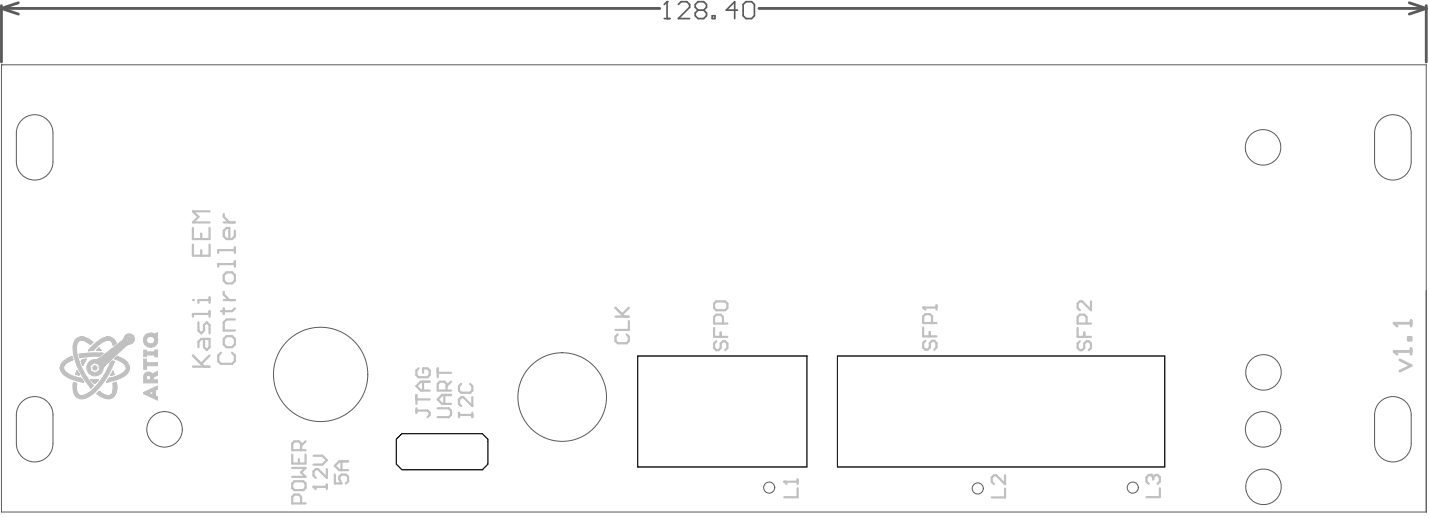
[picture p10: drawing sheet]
<svg xmlns="http://www.w3.org/2000/svg" width="429mm" height="155mm" viewBox="0 0 429 155" stroke-linecap="round" stroke-linejoin="round" font-family="sans-serif">
<g fill="none" stroke="#5a5a5a" stroke-width=".3">
<path d="M.4 19.4h.1M.4 19.4h427.4v134h-427.4zM4.9 39.9v8.6M15.9 39.9v8.6M412.3 39.9v8.6M423.3 39.9v8.6M242 106.7h.1M242 106.7h-50.7v33.2M242 106.7v33.2h-50.7M251.2 106.7h98.2v33.2h-98.2zM4.9 124.3v8.6M15.9 124.3v8.6"/>
<path d="M118.9 131.6l1.6-1.6h24.2l1.6 1.6v7.5l-1.6 1.7h-24.2l-1.6-1.7zM191.3 139.9h.1M412.3 124.3v8.6M423.3 124.3v8.6M144.7 140.8h.1"/>
</g>
<path d="M.4 1.7v16.9M.4 2.5l5.1 1.7M.4 2.5h197.5M5.5 .8l-5.1 1.7M227.6 2.5h200.2M422.7 .8l5.1 1.7M427.8 2.5l-5.1 1.7M427.8 1.7v16.9" fill="none" stroke="#5a5a5a" stroke-width=".84"/>
<path d="M199.2 5.6h1.7M200.1 .5v5.1" fill="none" stroke="#5a5a5a" stroke-width=".51"/>
<circle cx="200.1" cy=".5" r=".25" fill="#5a5a5a"/>
<path d="M200.1 .5l-.9 .8M203.5 1.3l.8-.8h1.7l.8 .8v.9l-3.3 3.4h3.3M209.4 3l-.9 .9v.8l.9 .9h1.7l.8-.9v-.8l-.8-.9M209.4 3l-.9-.8v-.9l.9-.8h1.7l.8 .8v.9l-.8 .8M209.4 3h1.7M213.6 4.7h.9v.9h-.9zM221.2 3h-3.4l2.6-2.5v5.1M222.9 1.3l.8-.8h1.7l.9 .8v3.4l-.9 .9h-1.7l-.8-.9z" fill="none" stroke="#5a5a5a" stroke-width=".51"/>
<g fill="none" stroke="#5a5a5a" stroke-width=".3">
<path d="M4.9 39.9a5.5 5.5 0 0 1 5.5-5.5 5.5 5.5 0 0 1 5.5 5.5M412.3 39.9a5.5 5.5 0 0 1 5.5-5.5 5.5 5.5 0 0 1 5.5 5.5M4.9 48.5a5.5 5.5 0 0 0 5.5 5.5 5.5 5.5 0 0 0 5.5-5.5M373.6 45.2a5.3 5.3 0 0 1 6.7-6.2 5.3 5.3 0 0 1 2.5 8.7 5.3 5.3 0 0 1-8.9-1.6l-.3-.8M412.3 48.5a5.5 5.5 0 0 0 5.5 5.5 5.5 5.5 0 0 0 5.5-5.5M373.8 112.6a5.3 5.3 0 0 1 6.6-6.1 5.3 5.3 0 0 1 2.5 8.6 5.3 5.3 0 0 1-8.9-1.5l-.2-.9M4.9 124.3a5.5 5.5 0 0 1 5.5-5.5 5.5 5.5 0 0 1 5.5 5.5M4.9 132.9a5.5 5.5 0 0 0 5.5 5.5 5.5 5.5 0 0 0 5.5-5.5M412.3 124.3a5.5 5.5 0 0 1 5.5-5.5 5.5 5.5 0 0 1 5.5 5.5M412.3 132.9a5.5 5.5 0 0 0 5.5 5.5 5.5 5.5 0 0 0 5.5-5.5M373.8 146.9a5.3 5.3 0 0 1 6.6-6.2 5.3 5.3 0 0 1 2.5 8.7 5.3 5.3 0 0 1-8.9-1.6l-.2-.8"/>
<circle cx="96.2" cy="112.2" r="14.1"/>
<circle cx="168.6" cy="119" r="13.3"/>
<circle cx="49.4" cy="128.7" r="5.3"/>
<circle cx="378.9" cy="128.7" r="5.3"/>
<circle cx="230.7" cy="146.1" r="1.66"/>
<circle cx="293.3" cy="146.4" r="1.66"/>
<circle cx="339.8" cy="146.1" r="1.66"/>
</g>
<g fill="#c0c0c0">
<path d="M23.2 111.2l.3 .4v.6h-.6z"/>
<path d="M24.5 107.9l1.4-.3-1 2z"/>
<path d="M28.2 109.7l.7 .1 .2 .4-.2 .5-.4 .2-.4-.3-.3-.4z"/>
<path d="M33.8 111.4l.5 .8-1 .2z"/>
<path d="M43.6 111.8a1.51 1.51 0 0 1 2.1 .3l1.5-.8v1.1l-1.1 .7-.1 .7h1.2v1h-4.1v-1h2v-.9l-.2-.4-.4-.1-.6 .5v.9h-.8v-1.3z"/>
<path d="M43.1 107.6h.8v1.1h3.3v.9h-3.3v1.1h-.8z"/>
<path d="M43.1 104.9h.8v.5h2.5v-.5h.8v2h-.8v-.5h-2.5v.5h-.8z"/>
<path d="M43.5 100.6a2.4 2.4 0 0 1 2.9-.5l.8-.4-.1 1.1a2.18 2.18 0 0 1-1.3 3.2 2.18 2.18 0 0 1-2.8-2.1h1a1.21 1.21 0 0 0 1.5 1.1 1.21 1.21 0 0 0 .7-1.6 1.24 1.24 0 0 0-1.3-.6 1.24 1.24 0 0 0-.9 1.1h-1z"/>
<path d="M43 117.6l4.2-1.9v.9l-.6 .3v1l-.8 .4v-1.1l-1.3 .6 1.3 .5 .8-.4v.7l.6 .3v1l-4.2-1.9z"/>
<path d="M27.3 113.7l2.1 .1-.8 .9-.6-.1z"/>
<path d="M29.7 117.3l1 .6 1.4 .6h.7l.7-.4 .3-.7 .1-2.5 1-.3 .1 1.8-.3 1.5a2.55 2.55 0 0 1-3.7 1.3l-1.9-1.2z"/>
<path d="M29.7 104.2l.5 .8-1.2-.1z"/>
<path d="M28.1 103.3l2.3-1.7 1.7-.6a2.36 2.36 0 0 1 2.7 1.9l-.8 .6-.3-.8-.7-.7a4.8 4.8 0 0 0-4.1 2l-1.1 1h-1.2z"/>
<path d="M18.2 109.2l2.3-2 1.1-.4 .2 .2v.8h-.2l-.6 .5h-.4l-1.2 1-.3 .5v.9l1 1.2h.3l.6 .5h.6l.5 .5 1.8 .2 .5 .4 .5 .6v.4h-.6l-.3-.3h-1.2l-.4-.4-1.4-.2-.6-.6h-.4l-1.8-1.8z"/>
<path d="M34.4 107.5l.8-.7a4.2 4.2 0 0 1 3.6 3.7l-.3 .9a8.4 8.4 0 0 1-6.4 3l.6-1a7.4 7.4 0 0 0 5-2.6l.1-.7a4.7 4.7 0 0 0-3.4-2.6z"/>
<path d="M26.9 108.3l1.2-.5 .1 .9-1.2 1 .3 1.5 1.4 .6 1.2-1-.2-1.6-1.5-.5-.1-.9h.8l.9-.4 7-5.4 1-1.6 1.3-.4 .9 .6 .3 1-.6 .3-.1-1-1-.3-.7 .6 .1 1 1 .3 1.3-.9a1.92 1.92 0 0 1-2 1.7l-7.4 7a2.46 2.46 0 0 1-1.6 2.2 2.46 2.46 0 0 1-2.7-.7l-.5-1.6 .1-.9z"/>
<path d="M23.8 106.2l4.2-.5 2.9 .2-1.1 .8-5.8 .5z"/>
<path d="M22.1 114.6l.9 .3a3.1 3.1 0 0 0 1 3.6h1.4a18.6 18.6 0 0 0 7.7-9.8l.6-.6 .6 .3a19.9 19.9 0 0 1-7.2 10.2l-1.8 .8a2.51 2.51 0 0 1-3.3-2.4z"/>
<path d="M23.2 101.3l1.6-.3 1.1 .3 2 1.2-.8 .6-1.4-.8-1.2-.3-1 .3-.4 .7-.2 1.3a19.4 19.4 0 0 0 5 11.2l-.6 .7a24.2 24.2 0 0 1-5.2-10 4.7 4.7 0 0 1 1.1-4.9z"/>
<circle cx="38.8" cy="101.6" r=".64"/>
</g>
<path d="M191.3 106.7h50.7v33.2h-50.7zM251.2 106.7h98.2v33.2h-98.2zM118.9 131.6l1.6-1.6h24.2l1.6 1.6v7.5l-1.6 1.7h-24.2l-1.6-1.7z" fill="none" stroke="#000" stroke-width=".3"/>
<g fill="none" stroke="#c0c0c0" stroke-width=".33">
<path d="M18.1 110v.5M21.1 107l-1.1 .6M21.2 107h-.1M21.4 106.9l-.2 .1M21.4 106.9l.2-.1 .2 1-.2 .1M21.4 106.9h.1M21.6 107.9l-1 .5M21.6 107.9h.1M21.9 116.1h.1M22 115.6l-.1 .1M22 103.9v.1M22 115.2v.1"/>
<path d="M22 114.9v.1M22.1 114.6l-.1 .6M23.3 111.4l.3 .7M23.6 112v.1M23.6 112.1h.1M23.6 112.4v.1M24.2 114.4h.1M24.3 114.4h.8M24.4 114.4h.1M24.6 114.4h.1M24.6 113.8l.1 .1M24.7 113.9l.3 .4"/>
<path d="M24.9 114.5h.1M25 114.3h.1M25 114.3l.1 .1M25 114.4h.1M27 115.9v.1M27 116h.1M27.1 116h.1M27.1 116l.1 .1M27.1 116.1h.1M27.2 116.2h.1M27.3 113.7v.1M27.3 113.8l.1 .1"/>
<path d="M27.3 113.8h.1M27.4 113.9h.1M27.4 113.9l.5 .6M27.9 115.5h.1M27.9 115.5l-.7 .6M28.4 114.7h.1M29.2 114.1l-.4 .5"/>
</g>
<circle cx="23.6" cy="112" r=".17" fill="#c0c0c0"/>
<g fill="none" stroke="#c0c0c0" stroke-width=".33">
<path d="M23 115.3v.1M23 115.1h.1M23 114.9l-.1 .7M24.4 108.4l.4 .9M24.7 109.2v.1M24.8 109.3h.1M24.8 109.4v.1M24.8 109.5h.1M25.6 107.7l-.8 .1M25.6 107.7l.3-.1-1.1 1.9M25.6 107.7l-.8 1.8M26.6 105h.1"/>
<path d="M26.7 104.9h.1M26.7 104.8l-.1 .2M26.8 104.8h-.1M26.9 104.6l-.1 .2"/>
</g>
<path d="M28.2 108.7l-1.2 1" fill="none" stroke="#c0c0c0" stroke-width=".3"/>
<circle cx="26.6" cy="105" r=".17" fill="#c0c0c0"/>
<g fill="none" stroke="#c0c0c0" stroke-width=".33">
<path d="M23 114.9l-.9-.3 .9 .5M23.1 111l.5 1.5-.9-.3zM23.2 111.3l.1 .1M23.7 106.2l.3 1M23.8 106.2h-.1M24.1 106.2h-.1M24.1 107.2h-.1M24.1 101h.1M24.1 101h.9M24.1 107.1h.1M24.2 101h-.1M25 101h.1"/>
<path d="M25 101l.3 .1M25.2 106l-1.4 .2M26 102.5l1.2 .7 .7-.7M26.6 105h.1M26.6 105.1h.1M27 103.1h.1M27.3 113.7h2.2M27.5 106.8l-3.3 .3M27.6 103.9l-.7 .7M27.8 105l-1.2 .1M29 104.9l.7-.7 .7 .8M29.2 103.7l-1.2 1.2"/>
<path d="M29.3 114l-.1 .1M29.3 113.9v.1M29.3 113.9h.1M29.4 113.9h.1M29.4 113.9h-.1M29.4 113.8v.1M29.4 113.8h.1M29.5 113.8h-.1M29.5 113.7v.1M29.8 117.3l-.7 .7M29.8 117.3l.1 .1M29.9 117.4l.5 .3"/>
<path d="M30.2 105.8l.7 .1-1.1 .8M32 114.4l.1 .1M32.1 114.4h-.1M32.1 114.3v.1M32.2 101h.1M32.2 101h.8zM32.2 114.4h.1M32.6 114.4l-.5 .1M32.7 114.4h-.2M32.7 113.4l-.7 1M32.9 113.3h-.1M32.9 113.3h.1"/>
<path d="M33.1 108.7h.1M33.8 111.4l.3 .8M34 115.1h.1M34 115.4v.1M34 112.3l-.6 .1M34 112.3l.3-.1-.4-1-.6 1.1M34 115.8h.1M34 115.8v.1M34 116.1h.1M34.2 108.6l-.1 .1M34.2 108.5l-.3 .8M34.2 108.5h.1"/>
<path d="M34.2 108.4v.1M34.3 108.4l-.1 .1M34.3 108.3v.1M34.3 108.3h.1M34.3 108.3l-.6-.2-.6 .6M34.3 108.3l-1.2 .4M34.7 102.5v.1M34.7 102.6l.1 .2M34.8 102.9l-.8 .6M34.9 114.6l-1 .3 .1 .9M34.9 114.6v.3M34.9 114.7h.1"/>
<path d="M34.9 114.9h.1M34.9 114.9v.1M34.9 115v.2M34.9 115.1h.1M34.9 115.2h.1M35 115.2v.1M35 115.3v.2M35 115.3v.3M35.2 106.8l-.8 .7M36.7 102.1l-5.9 4.5M37.8 103.6l-5.4 5M38.8 110v.5"/>
<path d="M38.9 103.1h-.1M38.9 103.1h.1"/>
</g>
<g fill="none" stroke="#c0c0c0" stroke-width=".3">
<path d="M28.2 108.7l1.5 .5 .2 1.6-1.2 1-1.4-.6-.3-1.5M37.9 101.2l.7-.6 1 .3 .1 1-.7 .6-1-.3zM43 117.6l4.2-1.9v.9l-.6 .3v1.7l.6 .3v1l-4.2-1.9zM43.1 104.9h.8v.5h2.5v-.5h.8v2h-.8v-.5h-2.5v.5h-.8zM43.1 107.6h.8v1.1h3.3v.9h-3.3v1.1h-.8zM43.9 113.2v.1M43.9 113.1v.1M43.9 113.6v.1M43.9 112.9v.3M44.5 117.8l1.3-.6v1.1zM45.1 112.9v.9h-1.2v-.5M45.7 112.1h.1"/>
<path d="M45.8 112.1l1.4-.8v1.1l-1.2 .7v.7h1.2v1h-4.1v-1.9M46.4 100.1l.8-.4v1l-.1 .2zM47 100.8l.1 .1"/>
</g>
<path d="M43.1 113.8h.8z" fill-rule="evenodd" fill="#c0c0c0"/>
<path d="M87.6 136.2v2.7h4v-2.7M89.6 137.6v1.3M90.3 134.9v-2l-.7-.7h-1.3l-.7 .7v2h4M91.6 132.2l-1.3 1.4M87.6 144.9l.7-.7h2.7l.6 .7v1.3l-.6 .7h-2.7l-.7-.7zM87.6 140.2h4l-1.3 1.4 1.3 1.3h-4M90.3 150.9v-2l-.7-.7h-1.3l-.7 .7v2h4M94 145.9h4M98 145.2v1.3M301.5 146.4v2.7h-4M301.5 142.4v2.7l-2.7-2.7h-.7l-.6 .7v1.3l.6 .7" fill="none" stroke="#c0c0c0" stroke-width=".66"/>
<circle cx="94" cy="145.9" r=".33" fill="#c0c0c0"/>
<path d="M94 136.6h2.7l1.3 1.3-1.3 1.3h-2.7M102.4 138.2v2.7M104.4 138.2h-2.6l-1.4 1.4 1.4 1.3h2.6M94 145.9l.7 .6M98 140.6v2.6l-2.6-2.6h-.7l-.7 .6v1.4l.7 .6M100.4 142.2v2.7h2l-.6-1.4v-.6l.6-.7h1.4l.6 .7v1.3l-.6 .7" fill="none" stroke="#c0c0c0" stroke-width=".66"/>
<path d="M418.2 105.3h5.1M419.9 107.9l3.4 1.6-3.4 1.7M423.3 104.5v1.7" fill="none" stroke="#c0c0c0" stroke-width=".84"/>
<circle cx="418.2" cy="105.3" r=".42" fill="#c0c0c0"/>
<path d="M418.2 96.9h5.1M423.3 96v1.7M418.2 105.3l.8 .9M422.4 101.1h.9v.8h-.9z" fill="none" stroke="#c0c0c0" stroke-width=".84"/>
<circle cx="418.2" cy="96.9" r=".42" fill="#c0c0c0"/>
<path d="M418.2 96.9l.8 .8" fill="none" stroke="#c0c0c0" stroke-width=".84"/>
<path d="M276.9 98.1v2.7h4M276.9 92.2h4M278.9 99.5v1.3M279.6 96.8v-2l-.7-.7h-1.3l-.7 .7v2h4M280.9 91.5v1.3M277.6 102.1l-.7 .7v1.3l.7 .7h.6l.7-.7v-1.3l.7-.7h.6l.7 .7v1.3l-.7 .7" fill="none" stroke="#c0c0c0" stroke-width=".66"/>
<circle cx="276.9" cy="92.2" r=".33" fill="#c0c0c0"/>
<path d="M276.9 92.2l.7 .6M235.3 144.3h3.9M239.2 146.3v2.7h-3.9M239.2 143.7v1.3" fill="none" stroke="#c0c0c0" stroke-width=".66"/>
<circle cx="235.3" cy="144.3" r=".33" fill="#c0c0c0"/>
<path d="M235.3 144.3l.6 .7M345.2 142.3h-.6l-.7 .7v1.3l.7 .7M347.9 146.3v2.7h-4" fill="none" stroke="#c0c0c0" stroke-width=".66"/>
<circle cx="345.2" cy="142.3" r=".33" fill="#c0c0c0"/>
<path d="M59.5 96.6v2.5l.9 .8 .8-.8v-1.7l.8-.8 .9 .8v2.5M62.9 89.9h-3.4v.9M62.9 89.1v1.7M62.9 93.2v1.7M62.9 94.1h-5v.8M57.9 109.9h5M57.9 106.5l3.3 3.4M61.2 101.6v2.4l.8 .9 .9-.9v-2.4h-2.5l-.9 .8v1.6M62.9 106.5l-2.5 2.5M345.2 142.3l.7 .7M345.9 143v.7M345.9 143l.7-.7h.6l.7 .7v1.3l-.7 .7" fill="none" stroke="#c0c0c0" stroke-width=".66"/>
<circle cx="57.9" cy="89.9" r=".33" fill="#c0c0c0"/>
<g fill="none" stroke="#c0c0c0" stroke-width=".66">
<path d="M57.9 68.3v3.3h5v-3.3M57.9 73.3v3.3h5v-3.3M60.4 70v1.6M60.4 75v1.6M62.9 63.3h-5l1.6 1.7-1.6 1.6h5M67.1 66.6h3.3M67.1 64.2v.8l1.7 1.6M70.4 69.1v1.7l-.8 .8h-1.7l-.8-.8v-1.7l.8-.8h.9v3.3M70.4 75h-4.9v.8M70.4 79.1h-4.9v.8M70.4 74.1v1.7M70.4 78.3v1.6"/>
<path d="M67.1 82.4l.8-.8h1.7l.8 .8v1.7l-.8 .8h-1.7l-.8-.8zM67.1 87.4v.9l1.7 1.6M67.1 92.4v1.7M67.1 89.9h3.3M70.4 95.7h-2.5l-.8 .9v2.5h3.3M70.4 92.4l-.8 .8h-3.3M184.6 94.9h4M184.6 92.2l2.7 2.7M188.6 96.2v2.7h-4M188.6 92.2l-2 2M214.2 91l.6-.7h2.7l.7 .7v1.3l-.7 .7h-2.7l-.6-.7zM214.2 98.3v2.6h4"/>
<path d="M216.2 99.6v1.3M216.8 97v-2l-.6-.7h-1.4l-.6 .7v2h4M323.2 98.3v2.6h4M325.2 99.6v1.3M325.9 97v-2l-.7-.7h-1.3l-.7 .7v2h4M327.2 90.3v2.7l-2.6-2.7h-.7l-.7 .7v1.3l.7 .7M66.3 105.7l-.8 .8v1.7l.8 .8h3.3l.8-.8v-1.7l-.8-.8M67.1 101.6l.8-.9h1.7l.8 .9v1.6l-.8 .8h-1.7l-.8-.8zM124.9 118.4v2.6M124.9 119.7h4M125.6 110.4l-.7 .6v1.4l.7 .6h2.6l.7-.6v-1.4l-.7-.6h-1.3v1.3M126.9 114.4v2.6"/>
<path d="M128.9 114.4h-2.7l-1.3 1.3 1.3 1.3h2.7M131.3 110.4v2.6M131.3 111.7h4M133.3 118.4v2.6M133.9 117v-2l-.6-.6h-1.3l-.7 .6v2h4M135.3 118.4h-2.7l-1.3 1.3 1.3 1.3h2.7M135.3 114.4l-1.4 1.3M138.3 115l-.6 .7v1.3l.6 .7h2.7l.7-.7v-1.3l-.7-.7M141.7 119v2.7l-2.7-2.7h-.7l-.6 .7v1.3l.6 .7M185.3 100.2l-.7 .7v1.3l.7 .7h2.6l.7-.7v-1.3l-.7-.7M214.8 102.3l-.6 .6v1.4l.6 .6h.7l.7-.6v-1.4l.6-.6h.7l.7 .6v1.4l-.7 .6M323.9 102.3l-.7 .6v1.4l.7 .6h.7l.6-.6v-1.4l.7-.6h.7l.6 .6v1.4l-.6 .6"/>
<path d="M124.9 122.4v1.3M124.9 123h3.3l.7 .7v.6l-.7 .7M131.3 122.4h3.3l.7 .6v1.3l-.7 .7h-3.3M137.7 123.7v1.3M137.7 124.3h4M141.7 123.7v1.3"/>
</g>
<g fill="none" stroke="#c0c0c0" stroke-width=".33">
<path d="M18.1 110.5a5.7 5.7 0 0 0 4.5 3.5M20 107.6l-1.3 1.1-.6 1.3M20.6 108.4a1.93 1.93 0 0 0-1.5 1.9 1.93 1.93 0 0 0 1.6 1.8l3.3 1.2M21.9 115.7v.4M22 104l-.1 .5a19.2 19.2 0 0 0 5.1 11.4M22 115.3v.3M22.1 102.9l-.1 1M22.6 114l1.6 .4M22.9 115.6l.2 1.7M23.1 117.3v.1M23.6 112.3v.1M23.7 112.1h.1"/>
<path d="M23.7 112.1v.1M23.7 112.3h.1M23.7 112.2h.1M24 107.2h.1M24 113.3h.1M24 101a2.42 2.42 0 0 0-1.9 1.9M24.1 101h.1M24.1 113.3l.5 .5M24.4 108.3v.1M24.8 107.8l-.4 .5M25.3 101.1l1.3 .5 1.3 .9M26 102.5a1.84 1.84 0 0 0-2.2-.4 1.84 1.84 0 0 0-.9 2.1l.2 2 .7 2.4a23 23 0 0 0 4.1 6.9"/>
<path d="M26.6 105h.1M26.6 105.1h.1M27.8 105h.1M27.9 105h-.1M27.9 105h.1M27.9 114.5l.3 .2M27.9 104.9h.1M28 104.9h-.1M28.2 114.7h.1M28.4 114.7h-.1M28.4 114.7h.1M28.5 110.9a.62 .62 0 0 1-.6-.9 .62 .62 0 0 1 1-.2 .62 .62 0 0 1-.2 1l-.2 .1"/>
<path d="M28.5 114.7h.1M28.6 114.7h.1M28.7 114.7h.1M28.8 114.6l-.1 .1M29 104.9l1.4 .1M29.8 106.7l-2.3 .1M30.2 105.8l-5 .2M30.8 106.6l-1.6 1.1a2.63 2.63 0 0 0-2.5 1 2.63 2.63 0 0 0-.3 2.7 2.58 2.58 0 0 0 2.9 1.1 2.58 2.58 0 0 0 1.8-2.5l1.3-1.4M32.1 101a8.5 8.5 0 0 0-4.5 2.9M32.1 101h.1M32.2 101h.1M32.7 113.4h.1"/>
<path d="M32.8 113.3h.1M33 101l1 .5 .7 1.1M33.1 108.7a16.5 16.5 0 0 1-7.9 9.7 1.47 1.47 0 0 1-2.1-1M33.3 112.4h.1M33.3 112.3h.1M33.4 112.4h.1M33.8 117.4a1.79 1.79 0 0 1-3 .6l-.4-.3M33.9 109.3a17.8 17.8 0 0 1-8.1 9.9 2.73 2.73 0 0 1-2.9-.3 2.73 2.73 0 0 1-1-2.8M34 103.5a1.71 1.71 0 0 0-1.1-1.5 1.71 1.71 0 0 0-1.9 .4l-1.8 1.3M34 115.8v.1M34 115.9v.2M34 116.1l-.2 1.3"/>
<path d="M34.4 107.5l2.2 1.1a1.8 1.8 0 0 1 1.3 1.8 1.8 1.8 0 0 1-1.4 1.6l-1.6 .7-2 .6M34.8 102.8v.1M34.9 117.5a2.73 2.73 0 0 1-4.6 1.3l-1.2-.8M35 115.3v.5M35 115.5v.6M35 115.6v.2M35 115.8v.3M35 116.1l-.1 1.4M35.2 106.8l1.2 .5a4.4 4.4 0 0 1 2.4 2.7M38.8 103.1l-1 .5M38.8 103.1h.1M38.8 110.5a6.2 6.2 0 0 1-5 3.6l-1.1 .3"/>
<path d="M40.3 101.6a1.53 1.53 0 0 1-1.4 1.5M40.3 101.6a1.64 1.64 0 0 0-1.7-1.5 1.64 1.64 0 0 0-1.6 1.6l-.3 .4"/>
</g>
<g fill="none" stroke="#c0c0c0" stroke-width=".3">
<path d="M43.9 112.9a.61 .61 0 0 1 .6-.5 .61 .61 0 0 1 .6 .5M45.7 112.1a1.45 1.45 0 0 0-1.6-.6 1.45 1.45 0 0 0-1 1.4M46.4 100.1a2.16 2.16 0 0 0-3.4 1.2 2.16 2.16 0 0 0 2.4 2.7 2.16 2.16 0 0 0 1.7-3.1"/>
<circle cx="38.8" cy="101.5" r=".63"/>
<circle cx="45.2" cy="101.9" r="1.17"/>
</g>
</svg>
